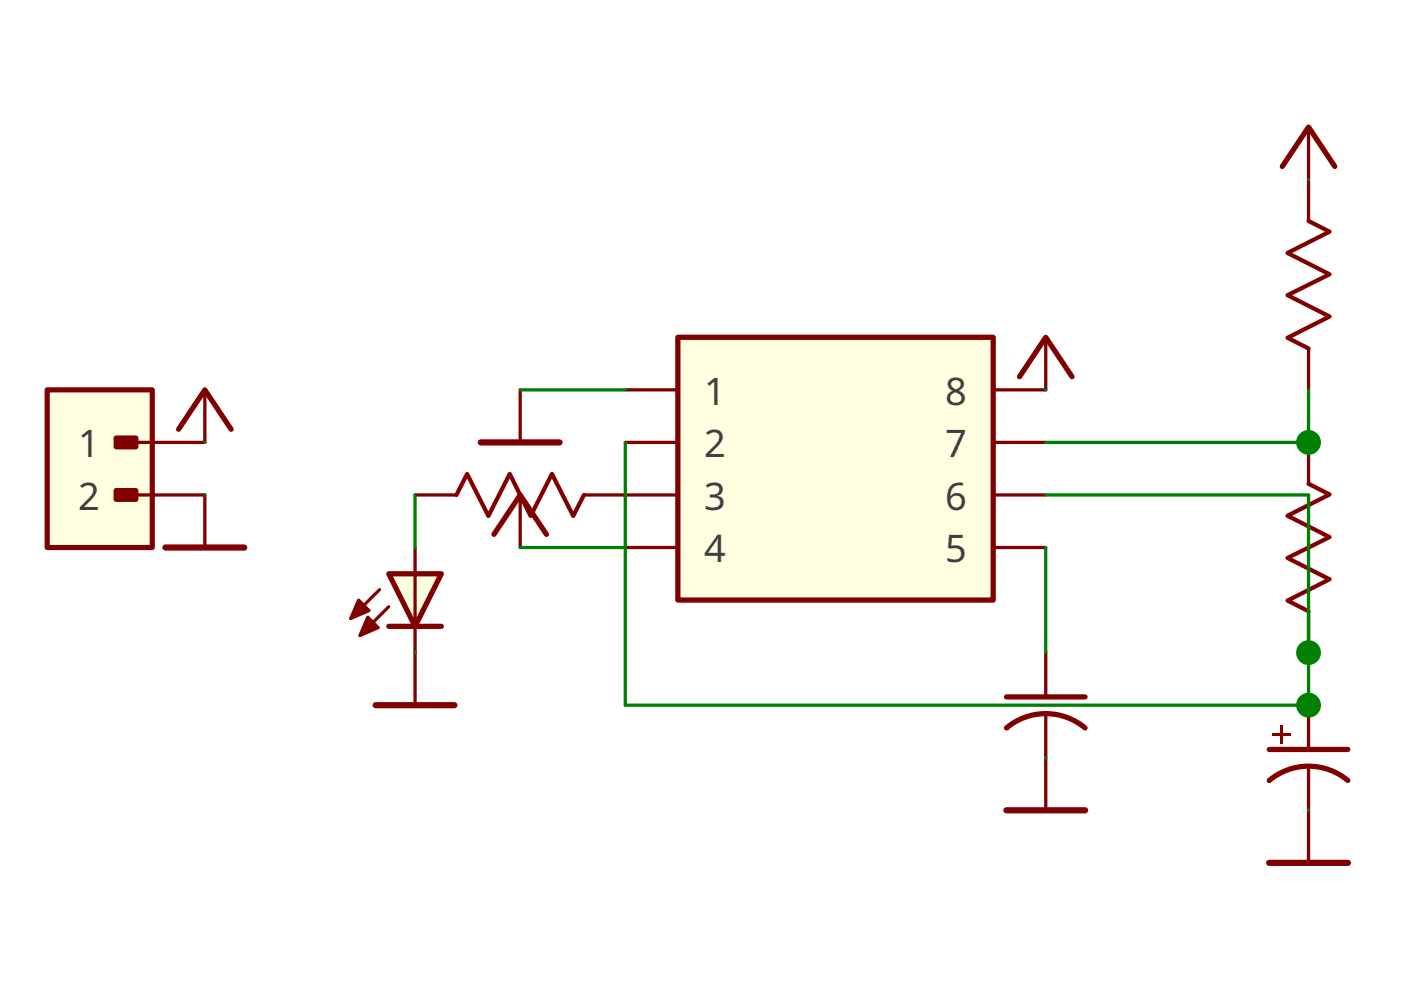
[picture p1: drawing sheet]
<svg xmlns="http://www.w3.org/2000/svg" width="297mm" height="210mm" viewBox="0 0 297 210" stroke-linecap="round" stroke-linejoin="round" font-family="sans-serif">
<defs><g id="words">
<g font-size="8.1" fill="#404040">
<text x="149.3" y="85.8">1</text>
<text x="200.4" y="85.8">8</text>
<text x="16.5" y="96.9">1</text>
<text x="149.3" y="96.9">2</text>
<text x="200.4" y="96.9">7</text>
<text x="16.5" y="108.1">2</text>
<text x="149.3" y="108.1">3</text>
<text x="200.4" y="108.1">6</text>
<text x="149.3" y="119.2">4</text>
<text x="200.4" y="119.2">5</text>
</g>
</g></defs>
<path d="M101.9 93.8h16.7M213.4 171.8h16.7" fill="none" stroke="#800000" stroke-width="1.3"/>
<path d="M277.4 38.1v8.8M221.7 71.5v11.2M277.4 73.9v8.8M110.3 82.7v11.1M277.4 93.8v8.8M110.3 104.9v11.2M277.4 129.6v8.8M221.7 160.7v11.1" fill="none" stroke="#800000" stroke-width=".7"/>
<path d="M216.1 79.9l5.6-8.4 5.6 8.4M104.7 113.3l5.6-8.4 5.6 8.4" fill="none" stroke="#800000" stroke-width="1.1"/>
<path d="M277.4 46.9l4.5 2.2-8.9 4.5 8.9 4.6-8.9 4.4 8.9 4.5-8.9 4.5 4.4 2.3M277.4 102.6l4.5 2.2-8.9 4.6 8.9 4.5-8.9 4.4 8.9 4.5-8.9 4.5 4.4 2.3" fill="none" stroke="#800000" stroke-width=".89"/>
<g fill="#800000">
<path d="M269.7 155.4h3.9v.6h-3.9z" fill-rule="evenodd"/>
<path d="M271.4 153.7h.6v3.9h-.6z" fill-rule="evenodd"/>
</g>
<path d="M37.9 91l5.5-8.3 5.6 8.3M213.4 147.8h16.7M230.1 154.3a13 13 0 0 0-16.7 0M269.1 158.9h16.7M285.8 165.5a13 13 0 0 0-16.7 0" fill="none" stroke="#800000" stroke-width="1.1"/>
<path d="M43.4 82.7v11.1M43.4 104.9v11.2M88 138.4v11.1M221.7 138.4v9.4M221.7 151.3v9.4M277.4 149.5v9.4M277.4 162.4v20.5" fill="none" stroke="#800000" stroke-width=".7"/>
<path d="M35.1 116.1h16.7M79.6 149.5h16.8M269.1 182.9h16.7" fill="none" stroke="#800000" stroke-width="1.3"/>
<path d="M10 82.7h22.3v33.4h-22.3z" fill-rule="evenodd" fill="#ffffe1" stroke="#800000" stroke-width="1.1"/>
<g fill="#800000" stroke="#800000" stroke-width="1.1">
<path d="M24.6 92.9h4.2v1.8h-4.2z" fill-rule="evenodd"/>
<path d="M24.6 104h4.2v1.9h-4.2z" fill-rule="evenodd"/>
</g>
<path d="M26.7 93.8h16.7M26.7 104.9h16.7" fill="none" stroke="#800000" stroke-width=".7"/>
<path d="M143.7 71.5h66.9v55.7h-66.9z" fill-rule="evenodd" fill="#ffffe1" stroke="#800000" stroke-width="1.1"/>
<path d="M132.6 82.7h11.1M132.6 93.8h11.1M210.6 82.7h11.1M210.6 93.8h11.1M88 104.9h8.8M123.8 104.9h19.9M132.6 116.1h11.1M210.6 104.9h11.1M210.6 116.1h11.1" fill="none" stroke="#800000" stroke-width=".7"/>
<path d="M96.8 104.9l2.2-4.4 4.6 8.9 4.5-8.9 4.4 8.9 4.5-8.9 4.5 8.9 2.3-4.5" fill="none" stroke="#800000" stroke-width=".89"/>
<g fill="#ffffe1" stroke="#800000" stroke-width="1.1">
<path d="M82.4 121.7h11.2l-5.6 11.1z"/>
<path d="M82.4 132.8h11.2z"/>
</g>
<path d="M88 121.7v11.1z" fill="#ffffe1" stroke="#800000" stroke-width=".7"/>
<g fill="#ffffe1" stroke="#800000" stroke-width=".67">
<path d="M80.5 125l-6.1 6.1z"/>
<path d="M76.3 134.8l6.1-6.2z"/>
</g>
<g fill="#800000" stroke="#800000" stroke-width=".67">
<path d="M76 127.2l2.3 2.3-3.9 1.6z"/>
<path d="M78 130.9l2.2 2.2-3.9 1.7z"/>
</g>
<path d="M277.4 26.9v11.2M88 116.1v5.6M88 132.8v5.6" fill="none" stroke="#800000" stroke-width=".7"/>
<path d="M271.9 35.3l5.5-8.4 5.6 8.4" fill="none" stroke="#800000" stroke-width="1.1"/>
<g fill="none" stroke="#008000" stroke-width=".7">
<path d="M277.4 38.1h.1M43.4 93.8h.1M110.3 82.7h22.3M132.6 93.8v55.7h144.8v-44.6h-55.7M221.7 82.7h.1M277.4 82.7v11.1h-55.7M43.4 104.9h.1M88 104.9v11.2M110.3 116.1h22.3M221.7 116.1v22.3M88 138.4h.1M221.7 160.7h.1"/>
<path d="M277.4 171.8h.1"/>
</g>
<g fill="#008000">
<circle cx="277.4" cy="138.4" r="2.63"/>
<circle cx="277.4" cy="149.5" r="2.63"/>
<circle cx="277.4" cy="93.8" r="2.63"/>
</g>
<use href="#words"/>
</svg>
